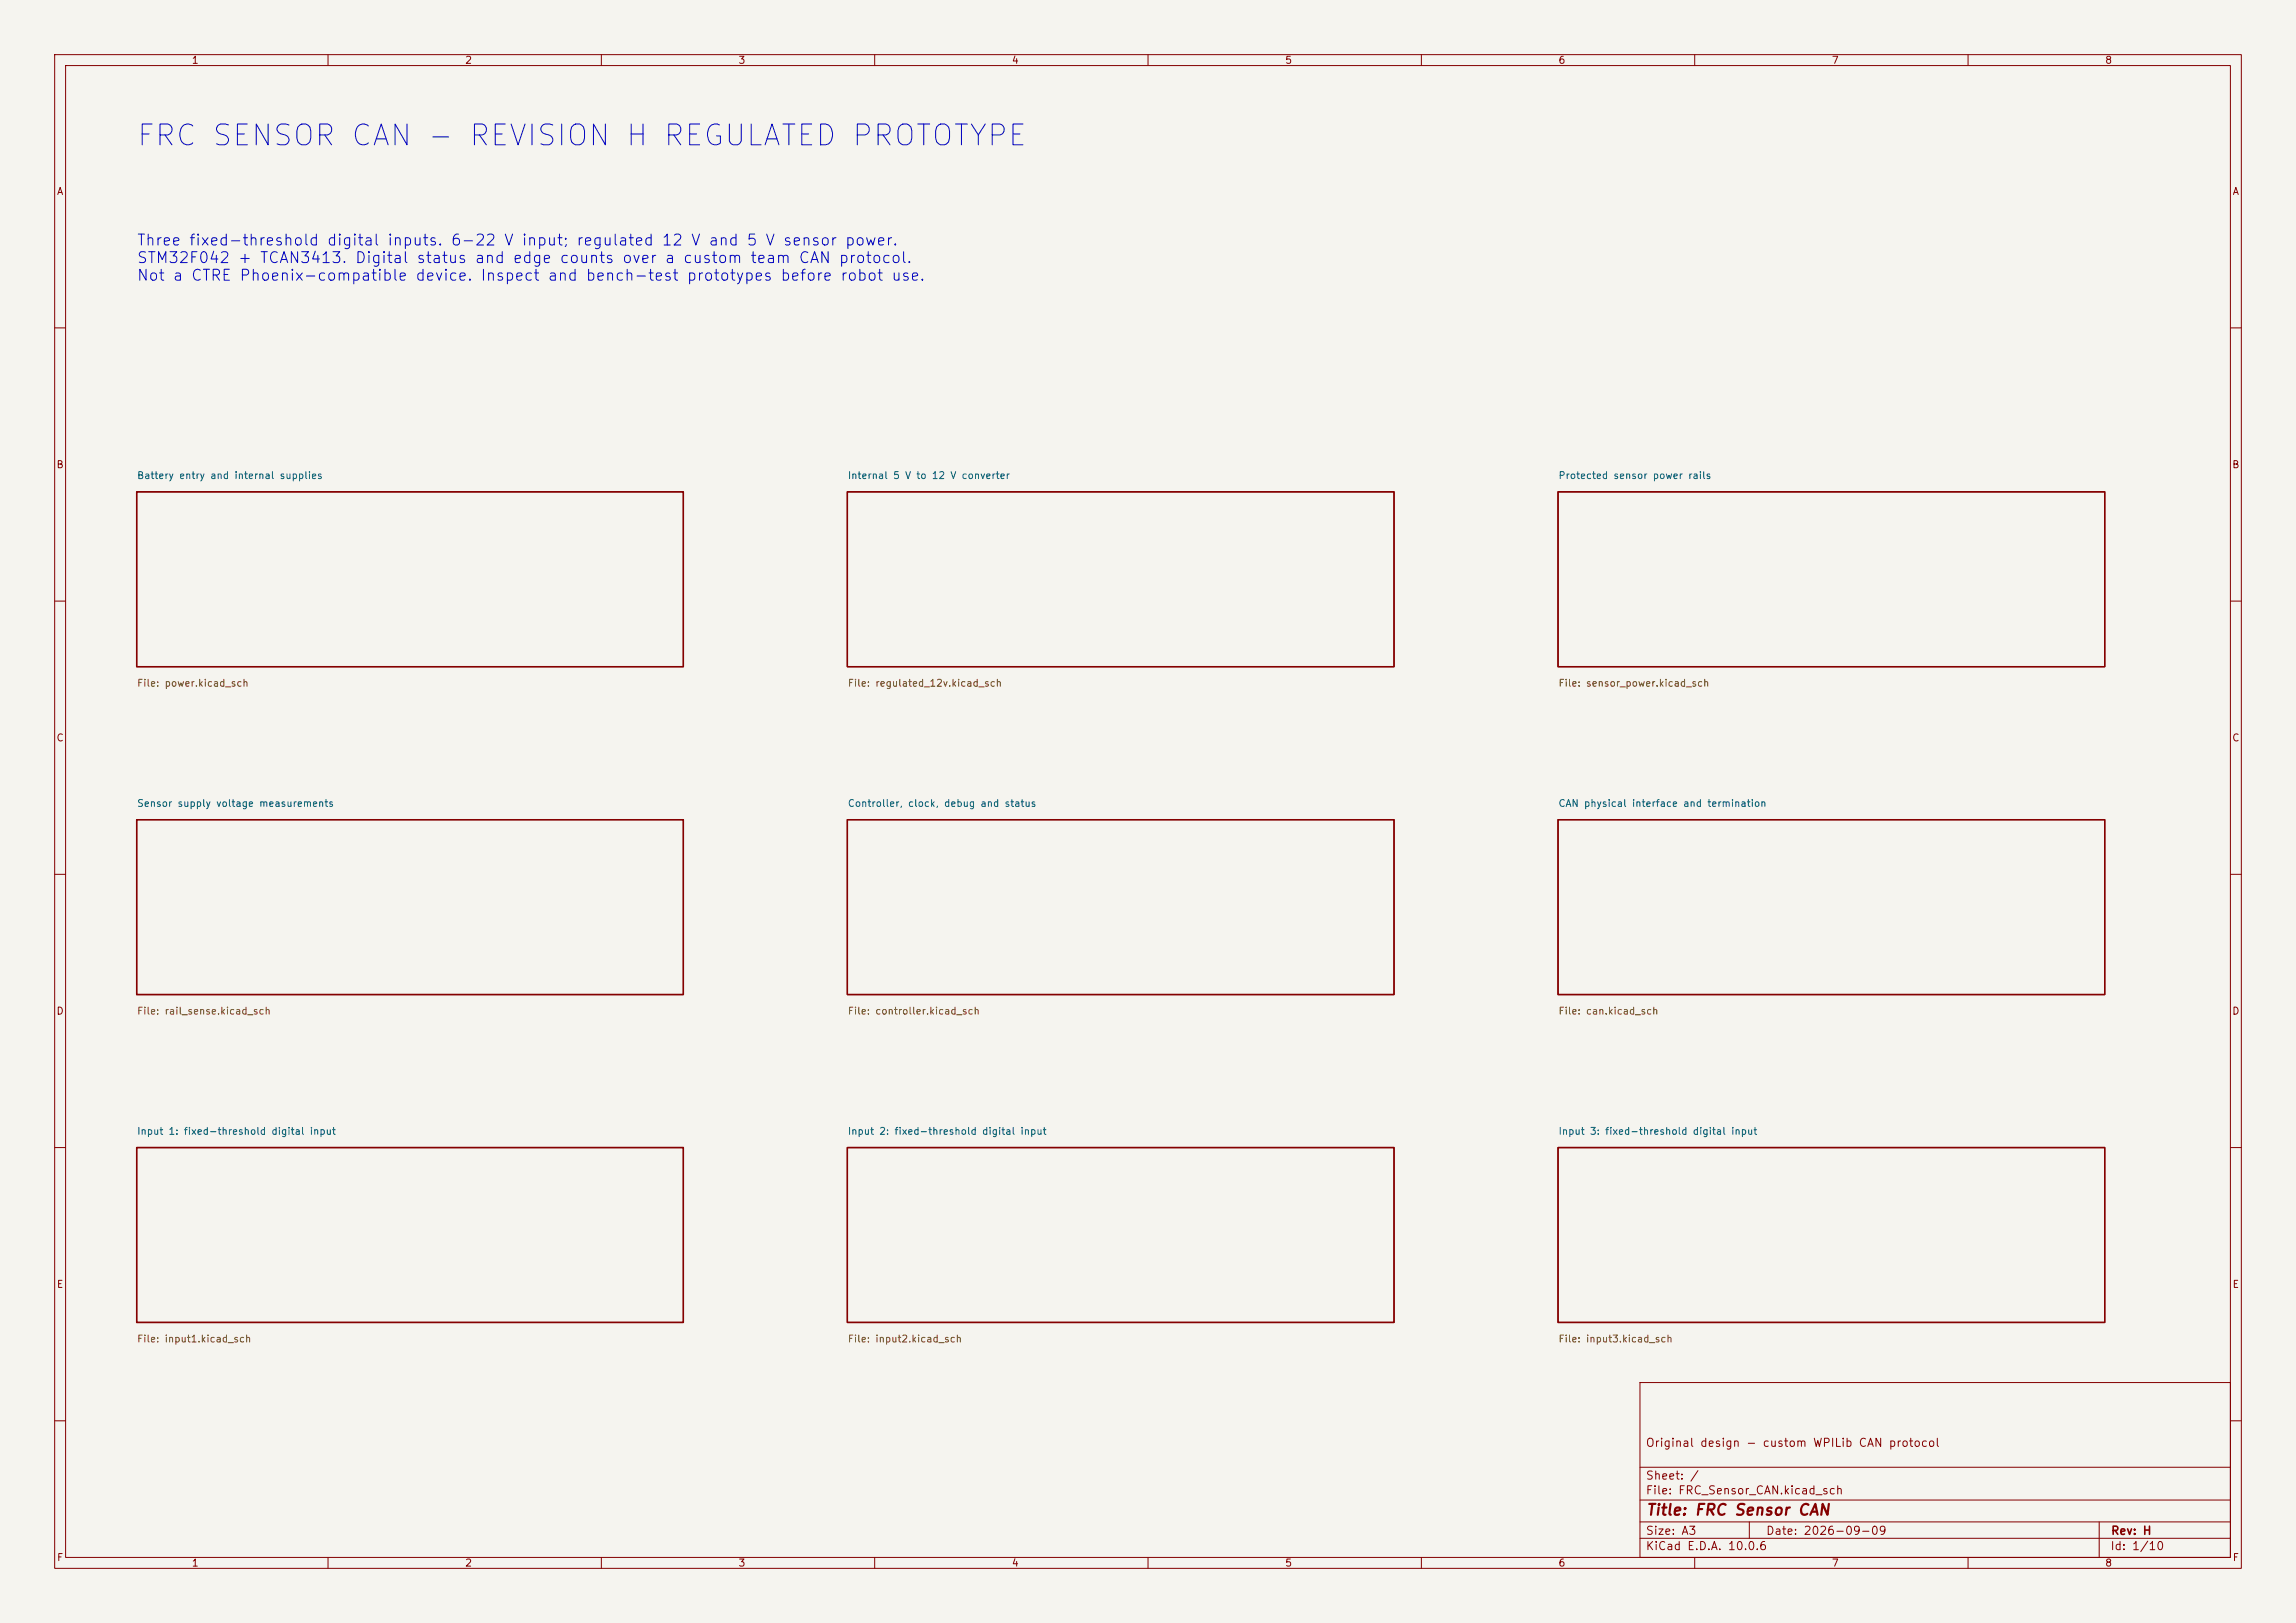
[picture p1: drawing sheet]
<svg xmlns="http://www.w3.org/2000/svg" width="420mm" height="297mm" viewBox="0 0 420 297" stroke-linecap="round" stroke-linejoin="round" font-family="sans-serif">
<defs><g id="words">
<text font-size="3.8" fill="#0000c2" x="24.7" y="27.7">FRC SENSOR CAN - REVISION H REGULATED PROTOTYPE</text>
<g font-size="2" fill="#0000c2">
<text x="24.9" y="45.4">Three fixed-threshold digital inputs. 6-22 V input; regulated 12 V and 5 V sensor power.</text>
<text x="24.9" y="48.7">STM32F042 + TCAN3413. Digital status and edge counts over a custom team CAN protocol.</text>
<text x="24.9" y="51.9">Not a CTRE Phoenix-compatible device. Inspect and bench-test prototypes before robot use.</text>
</g>
<text font-size="2" fill="#840000" x="301" y="277.8">Title: FRC Sensor CAN</text>
<g font-size="1.5" fill="#840000">
<text x="300.9" y="265.1">Original design - custom WPILib CAN protocol</text>
<text x="300.9" y="273.8">File: FRC_Sensor_CAN.kicad_sch</text>
<text x="300.9" y="271.1">Sheet: /</text>
<text x="300.9" y="281.2">Size: A3</text>
<text x="322.9" y="281.2">Date: 2026-09-09</text>
<text x="386" y="281.2">Rev: H</text>
<text x="300.9" y="284">KiCad E.D.A. 10.0.6</text>
<text x="385.9" y="284">Id: 1/10</text>
</g>
<g font-size="1.3" fill="#840000">
<text x="35" y="12">1</text>
<text x="85" y="12">2</text>
<text x="135" y="12">3</text>
<text x="185" y="12">4</text>
<text x="235" y="12">5</text>
<text x="285" y="12">6</text>
<text x="335" y="12">7</text>
<text x="385" y="12">8</text>
<text x="10.3" y="36">A</text>
<text x="408.3" y="36">A</text>
<text x="10.2" y="86">B</text>
<text x="408.2" y="86">B</text>
<text x="10.2" y="136">C</text>
<text x="408.2" y="136">C</text>
<text x="10.2" y="186">D</text>
<text x="408.2" y="186">D</text>
<text x="10.3" y="236">E</text>
<text x="408.3" y="236">E</text>
<text x="10.3" y="286">F</text>
<text x="35" y="287">1</text>
<text x="85" y="287">2</text>
<text x="135" y="287">3</text>
<text x="185" y="287">4</text>
<text x="235" y="287">5</text>
<text x="285" y="287">6</text>
<text x="335" y="287">7</text>
<text x="385" y="287">8</text>
<text x="408.3" y="286">F</text>
</g>
<g font-size="1.3" fill="#006464">
<text x="25" y="88">Battery entry and internal supplies</text>
<text x="155" y="88">Internal 5 V to 12 V converter</text>
<text x="285" y="88">Protected sensor power rails</text>
<text x="25" y="148">Sensor supply voltage measurements</text>
<text x="155" y="148">Controller, clock, debug and status</text>
<text x="285" y="148">CAN physical interface and termination</text>
<text x="25" y="208">Input 1: fixed-threshold digital input</text>
<text x="155" y="208">Input 2: fixed-threshold digital input</text>
<text x="285" y="208">Input 3: fixed-threshold digital input</text>
</g>
<g font-size="1.3" fill="#725600">
<text x="25" y="126">File: power.kicad_sch</text>
<text x="155" y="126">File: regulated_12v.kicad_sch</text>
<text x="285" y="126">File: sensor_power.kicad_sch</text>
<text x="25" y="186">File: rail_sense.kicad_sch</text>
<text x="155" y="186">File: controller.kicad_sch</text>
<text x="285" y="186">File: can.kicad_sch</text>
<text x="25" y="246">File: input1.kicad_sch</text>
<text x="155" y="246">File: input2.kicad_sch</text>
<text x="285" y="246">File: input3.kicad_sch</text>
</g>
</g></defs>
<path d="M0 0h420v297h-420z" fill="#f5f4ef" stroke="#f5f4ef" stroke-width=".18"/>
<g fill="none" stroke="#840000" stroke-width=".18">
<path d="M10 10h400v277h-400zM12 12h396v273h-396zM60 10v2M110 10v2M160 10v2M210 10v2M260 10v2M310 10v2M360 10v2M10 60h2M408 60h2M10 110h2"/>
<path d="M408 110h2M10 160h2M408 160h2M10 210h2M408 210h2M300 253h108v32h-108zM10 260h2M300 278.5h108M300 274.5h108M300 268.5h108M320 278.5v3M384 278.5v6.5"/>
<path d="M408 260h2M60 285v2M110 285v2M160 285v2M210 285v2M260 285v2M300 281.5h108M310 285v2M360 285v2"/>
</g>
<path d="M25 90h100v32h-100zM155 90h100v32h-100zM285 90h100v32h-100zM25 150h100v32h-100zM155 150h100v32h-100zM285 150h100v32h-100zM25 210h100v32h-100zM155 210h100v32h-100zM285 210h100v32h-100z" fill="none" stroke="#840000" stroke-width=".25"/>
<use href="#words"/>
</svg>
